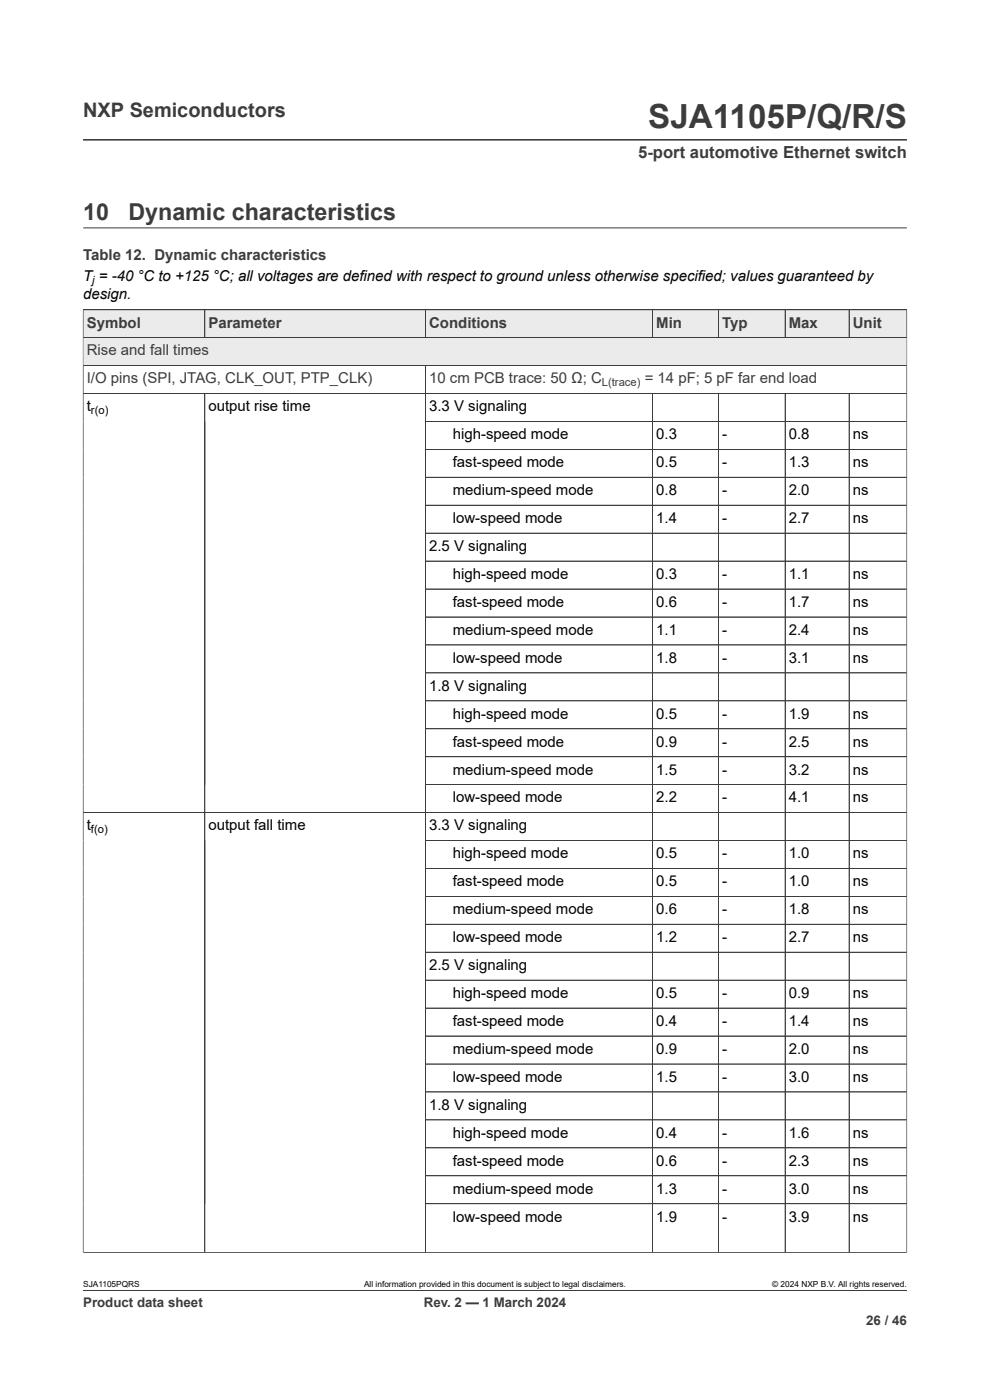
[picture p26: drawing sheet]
<svg xmlns="http://www.w3.org/2000/svg" width="210mm" height="297mm" viewBox="0 0 210 297" stroke-linecap="round" stroke-linejoin="round" font-family="sans-serif">
<defs><g id="words">
<text font-size="7.1" fill="#3c3c3c" x="137.5" y="27.2">SJA1105P/Q/R/S</text>
<g font-size="4.9" fill="#3c3c3c">
<text x="17.6" y="46.6">10</text>
<text x="27.2" y="46.6">Dynamic characteristics</text>
</g>
<text font-size="4.2" fill="#3c3c3c" x="17.6" y="24.8">NXP Semiconductors</text>
<text font-size="3.5" fill="#3c3c3c" x="135.4" y="33.5">5-port automotive Ethernet switch</text>
<g font-size="3.2">
<text x="17.6" y="59.7">T = -40 °C to +125 °C; all voltages are defined with respect to ground unless otherwise specified; values guaranteed by</text>
<text x="17.6" y="63.5">design.</text>
<text x="18.4" y="87.3">t</text>
<text x="44.2" y="87.3">output rise time</text>
<text x="91" y="87.3">3.3 V signaling</text>
<text x="96" y="93.2">high-speed mode</text>
<text x="139.2" y="93.2">0.3</text>
<text x="153.2" y="93.2">-</text>
<text x="167.3" y="93.2">0.8</text>
<text x="180.9" y="93.2">ns</text>
<text x="96" y="99.1">fast-speed mode</text>
<text x="139.2" y="99.1">0.5</text>
<text x="153.2" y="99.1">-</text>
<text x="167.3" y="99.1">1.3</text>
<text x="180.9" y="99.1">ns</text>
<text x="96" y="105">medium-speed mode</text>
<text x="139.2" y="105">0.8</text>
<text x="153.2" y="105">-</text>
<text x="167.3" y="105">2.0</text>
<text x="180.9" y="105">ns</text>
<text x="96" y="111">low-speed mode</text>
<text x="139.2" y="111">1.4</text>
<text x="153.2" y="111">-</text>
<text x="167.3" y="111">2.7</text>
<text x="180.9" y="111">ns</text>
<text x="91" y="116.9">2.5 V signaling</text>
<text x="96" y="122.8">high-speed mode</text>
<text x="139.2" y="122.8">0.3</text>
<text x="153.2" y="122.8">-</text>
<text x="167.3" y="122.8">1.1</text>
<text x="180.9" y="122.8">ns</text>
<text x="96" y="128.8">fast-speed mode</text>
<text x="139.2" y="128.8">0.6</text>
<text x="153.2" y="128.8">-</text>
<text x="167.3" y="128.8">1.7</text>
<text x="180.9" y="128.8">ns</text>
<text x="96" y="134.7">medium-speed mode</text>
<text x="139.2" y="134.7">1.1</text>
<text x="153.2" y="134.7">-</text>
<text x="167.3" y="134.7">2.4</text>
<text x="180.9" y="134.7">ns</text>
<text x="96" y="140.6">low-speed mode</text>
<text x="139.2" y="140.6">1.8</text>
<text x="153.2" y="140.6">-</text>
<text x="167.3" y="140.6">3.1</text>
<text x="180.9" y="140.6">ns</text>
<text x="91" y="146.5">1.8 V signaling</text>
<text x="96" y="152.5">high-speed mode</text>
<text x="139.2" y="152.5">0.5</text>
<text x="153.2" y="152.5">-</text>
<text x="167.3" y="152.5">1.9</text>
<text x="180.9" y="152.5">ns</text>
<text x="96" y="158.4">fast-speed mode</text>
<text x="139.2" y="158.4">0.9</text>
<text x="153.2" y="158.4">-</text>
<text x="167.3" y="158.4">2.5</text>
<text x="180.9" y="158.4">ns</text>
<text x="96" y="164.3">medium-speed mode</text>
<text x="139.2" y="164.3">1.5</text>
<text x="153.2" y="164.3">-</text>
<text x="167.3" y="164.3">3.2</text>
<text x="180.9" y="164.3">ns</text>
<text x="96" y="170.2">low-speed mode</text>
<text x="139.2" y="170.2">2.2</text>
<text x="153.2" y="170.2">-</text>
<text x="167.3" y="170.2">4.1</text>
<text x="180.9" y="170.2">ns</text>
<text x="18.4" y="176.2">t</text>
<text x="44.2" y="176.2">output fall time</text>
<text x="91" y="176.2">3.3 V signaling</text>
<text x="96" y="182.1">high-speed mode</text>
<text x="139.2" y="182.1">0.5</text>
<text x="153.2" y="182.1">-</text>
<text x="167.3" y="182.1">1.0</text>
<text x="180.9" y="182.1">ns</text>
<text x="96" y="188">fast-speed mode</text>
<text x="139.2" y="188">0.5</text>
<text x="153.2" y="188">-</text>
<text x="167.3" y="188">1.0</text>
<text x="180.9" y="188">ns</text>
<text x="96" y="193.9">medium-speed mode</text>
<text x="139.2" y="193.9">0.6</text>
<text x="153.2" y="193.9">-</text>
<text x="167.3" y="193.9">1.8</text>
<text x="180.9" y="193.9">ns</text>
<text x="96" y="199.9">low-speed mode</text>
<text x="139.2" y="199.9">1.2</text>
<text x="153.2" y="199.9">-</text>
<text x="167.3" y="199.9">2.7</text>
<text x="180.9" y="199.9">ns</text>
<text x="91" y="205.8">2.5 V signaling</text>
<text x="96" y="211.7">high-speed mode</text>
<text x="139.2" y="211.7">0.5</text>
<text x="153.2" y="211.7">-</text>
<text x="167.3" y="211.7">0.9</text>
<text x="180.9" y="211.7">ns</text>
<text x="96" y="217.7">fast-speed mode</text>
<text x="139.2" y="217.7">0.4</text>
<text x="153.2" y="217.7">-</text>
<text x="167.3" y="217.7">1.4</text>
<text x="180.9" y="217.7">ns</text>
<text x="96" y="223.6">medium-speed mode</text>
<text x="139.2" y="223.6">0.9</text>
<text x="153.2" y="223.6">-</text>
<text x="167.3" y="223.6">2.0</text>
<text x="180.9" y="223.6">ns</text>
<text x="96" y="229.5">low-speed mode</text>
<text x="139.2" y="229.5">1.5</text>
<text x="153.2" y="229.5">-</text>
<text x="167.3" y="229.5">3.0</text>
<text x="180.9" y="229.5">ns</text>
<text x="91" y="235.4">1.8 V signaling</text>
<text x="96" y="241.4">high-speed mode</text>
<text x="139.2" y="241.4">0.4</text>
<text x="153.2" y="241.4">-</text>
<text x="167.3" y="241.4">1.6</text>
<text x="180.9" y="241.4">ns</text>
<text x="96" y="247.3">fast-speed mode</text>
<text x="139.2" y="247.3">0.6</text>
<text x="153.2" y="247.3">-</text>
<text x="167.3" y="247.3">2.3</text>
<text x="180.9" y="247.3">ns</text>
<text x="96" y="253.2">medium-speed mode</text>
<text x="139.2" y="253.2">1.3</text>
<text x="153.2" y="253.2">-</text>
<text x="167.3" y="253.2">3.0</text>
<text x="180.9" y="253.2">ns</text>
<text x="96" y="259.1">low-speed mode</text>
<text x="139.2" y="259.1">1.9</text>
<text x="153.2" y="259.1">-</text>
<text x="167.3" y="259.1">3.9</text>
<text x="180.9" y="259.1">ns</text>
</g>
<g font-size="3.2" fill="#3c3c3c">
<text x="17.6" y="55.2">Table 12. Dynamic characteristics</text>
<text x="18.4" y="69.5">Symbol</text>
<text x="44.2" y="69.5">Parameter</text>
<text x="91" y="69.5">Conditions</text>
<text x="139.2" y="69.5">Min</text>
<text x="153.2" y="69.5">Typ</text>
<text x="167.3" y="69.5">Max</text>
<text x="180.9" y="69.5">Unit</text>
<text x="18.4" y="75.4">Rise and fall times</text>
<text x="18.4" y="81.3">I/O pins (SPI, JTAG, CLK_OUT, PTP_CLK)</text>
<text x="91" y="81.3">10 cm PCB trace: 50 Ω; C</text>
<text x="136.8" y="81.3">= 14 pF; 5 pF far end load</text>
</g>
<g font-size="2.8" fill="#3c3c3c">
<text x="17.6" y="277.3">Product data sheet</text>
<text x="89.9" y="277.3">Rev. 2 — 1 March 2024</text>
<text x="183.7" y="281">26 / 46</text>
</g>
<g font-size="2.4">
<text x="19.6" y="60.3">j</text>
<text x="19.3" y="87.9">r(o)</text>
<text x="19.3" y="176.8">f(o)</text>
</g>
<text font-size="2.4" fill="#3c3c3c" x="127.7" y="82">L(trace)</text>
<g font-size="1.8">
<text x="17.6" y="273.1">SJA1105PQRS</text>
<text x="77.2" y="273.1">All information provided in this document is subject to legal disclaimers.</text>
<text x="163.8" y="273.1">© 2024 NXP B.V. All rights reserved.</text>
</g>
</g></defs>
<path d="M17.6 29.7h174.8M17.6 48.3h174.8M17.6 65.7h174.8" fill="none" stroke="#3c3c3c" stroke-width=".21"/>
<path d="M17.7 65.8h25.7v5.8h-25.7z" fill="#ebebeb"/>
<path d="M17.6 65.7h25.8v5.9h-25.8z" fill="none" stroke="#3c3c3c" stroke-width=".21"/>
<path d="M43.5 65.8h46.7v5.8h-46.7z" fill="#ebebeb"/>
<path d="M43.4 65.7h46.9v5.9h-46.9z" fill="none" stroke="#3c3c3c" stroke-width=".21"/>
<path d="M90.3 65.8h48.1v5.8h-48.1z" fill="#ebebeb"/>
<path d="M90.3 65.7h48.1v5.9h-48.1z" fill="none" stroke="#3c3c3c" stroke-width=".21"/>
<path d="M138.5 65.8h13.8v5.8h-13.8z" fill="#ebebeb"/>
<path d="M138.4 65.7h14v5.9h-14z" fill="none" stroke="#3c3c3c" stroke-width=".21"/>
<path d="M152.4 65.8h14.1v5.8h-14.1z" fill="#ebebeb"/>
<path d="M152.4 65.7h14.2v5.9h-14.2z" fill="none" stroke="#3c3c3c" stroke-width=".21"/>
<path d="M166.6 65.8h13.5v5.8h-13.5z" fill="#ebebeb"/>
<path d="M166.6 65.7h13.5v5.9h-13.5z" fill="none" stroke="#3c3c3c" stroke-width=".21"/>
<path d="M180.2 65.8h12.1v5.8h-12.1z" fill="#ebebeb"/>
<path d="M180.1 71.6v-5.9h12.3v11.9h-174.8v-6h174.8" fill="none" stroke="#3c3c3c" stroke-width=".21"/>
<path d="M17.7 71.7h174.6v5.8h-174.6z" fill="#ebebeb"/>
<g fill="none" stroke="#3c3c3c" stroke-width=".21">
<path d="M17.6 77.6h174.8M17.6 65.8v200M17.6 65.7h174.8M17.7 71.6h174.6M43.4 65.8v5.8M90.3 65.8v5.8M90.3 77.6v188.1M138.4 65.8v5.8M152.4 65.8v5.8M166.6 65.8v5.8M180.1 65.8v5.8M192.4 65.8v200"/>
<path d="M17.6 83.5h174.8M43.4 83.5v182.2M90.3 89.4h102.1M90.3 95.3h102.1M138.4 83.5v182.2M152.4 83.5v182.2M166.6 83.5v182.2M180.1 83.5v182.2M90.3 101.3h102.1M90.3 107.2h102.1M90.3 113.1h102.1M90.3 119h102.1"/>
<path d="M90.3 125h102.1M90.3 130.9h102.1M90.3 136.8h102.1M90.3 142.7h102.1M90.3 148.7h102.1M90.3 154.6h102.1M17.6 172.4h174.8M90.3 160.5h102.1M90.3 166.5h102.1M90.3 178.3h102.1M90.3 184.2h102.1M90.3 190.2h102.1"/>
<path d="M90.3 196.1h102.1M90.3 202h102.1M90.3 207.9h102.1M90.3 219.8h102.1M192.4 213.9h-102.1M192.4 225.7h-102.1M192.4 231.6h-102.1M192.4 237.6h-102.1M90.3 243.5h102.1M192.4 249.4h-102.1M192.4 255.4h-102.1M17.6 273.8h174.8"/>
<path d="M192.4 265.7h-174.8"/>
</g>
<use href="#words"/>
</svg>
